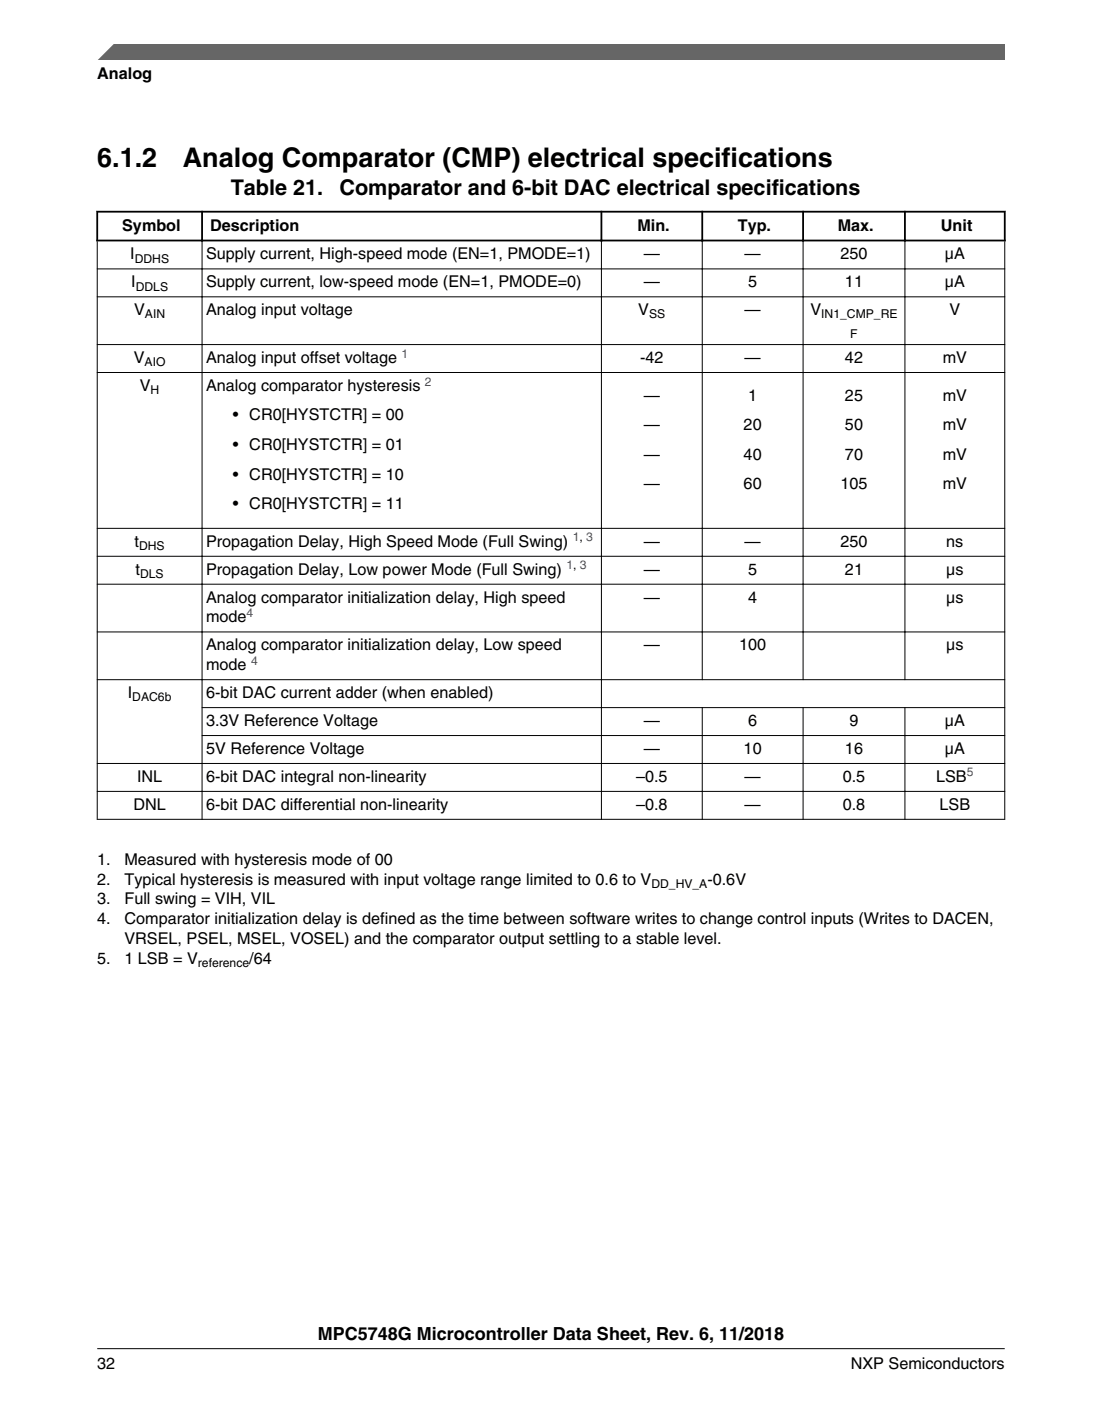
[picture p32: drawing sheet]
<svg xmlns="http://www.w3.org/2000/svg" width="216mm" height="274mm" viewBox="0 0 216 274" stroke-linecap="round" stroke-linejoin="round" font-family="sans-serif">
<defs><g id="words">
<g font-size="5.3">
<text x="19" y="32.7">6.1.2</text>
<text x="35.8" y="32.7">Analog Comparator (CMP) electrical specifications</text>
</g>
<g font-size="4.2">
<text x="45.2" y="38.2">Table 21.</text>
<text x="66.5" y="38.2">Comparator and 6-bit DAC electrical specifications</text>
</g>
<text font-size="3.5" x="62.3" y="262.3">MPC5748G Microcontroller Data Sheet, Rev. 6, 11/2018</text>
<g font-size="3.2">
<text x="19.1" y="15.5">Analog</text>
<text x="23.9" y="45.1">Symbol</text>
<text x="41.2" y="45.1">Description</text>
<text x="124.9" y="45.1">Min.</text>
<text x="144.5" y="45.1">Typ.</text>
<text x="164.1" y="45.1">Max.</text>
<text x="184.3" y="45.1">Unit</text>
<text x="25.5" y="50.8">I</text>
<text x="40.4" y="50.8">Supply current, High-speed mode (EN=1, PMODE=1)</text>
<text x="126.1" y="50.8">—</text>
<text x="145.9" y="50.8">—</text>
<text x="164.7" y="50.8">250</text>
<text x="185.1" y="50.8">μA</text>
<text x="25.7" y="56.3">I</text>
<text x="40.4" y="56.3">Supply current, low-speed mode (EN=1, PMODE=0)</text>
<text x="126.1" y="56.3">—</text>
<text x="146.6" y="56.3">5</text>
<text x="165.5" y="56.3">11</text>
<text x="185.1" y="56.3">μA</text>
<text x="26.3" y="61.7">V</text>
<text x="40.4" y="61.7">Analog input voltage</text>
<text x="125.1" y="61.7">V</text>
<text x="145.9" y="61.7">—</text>
<text x="158.8" y="61.7">V</text>
<text x="186" y="61.7">V</text>
<text x="26.2" y="71.1">V</text>
<text x="40.4" y="71.1">Analog input offset voltage</text>
<text x="125.4" y="71.1">-42</text>
<text x="145.9" y="71.1">—</text>
<text x="165.5" y="71.1">42</text>
<text x="184.7" y="71.1">mV</text>
<text x="27.4" y="76.5">V</text>
<text x="40.4" y="76.5">Analog comparator hysteresis</text>
<text x="45.6" y="82.3">• CR0[HYSTCTR] = 00</text>
<text x="126.1" y="78.4">—</text>
<text x="146.6" y="78.4">1</text>
<text x="165.5" y="78.4">25</text>
<text x="184.7" y="78.4">mV</text>
<text x="45.6" y="88.1">• CR0[HYSTCTR] = 01</text>
<text x="126.1" y="84.2">—</text>
<text x="145.7" y="84.2">20</text>
<text x="165.5" y="84.2">50</text>
<text x="184.7" y="84.2">mV</text>
<text x="45.6" y="93.9">• CR0[HYSTCTR] = 10</text>
<text x="126.1" y="90">—</text>
<text x="126.1" y="95.8">—</text>
<text x="145.7" y="90">40</text>
<text x="145.7" y="95.8">60</text>
<text x="164.7" y="95.8">105</text>
<text x="165.5" y="90">70</text>
<text x="184.7" y="90">mV</text>
<text x="184.7" y="95.8">mV</text>
<text x="45.6" y="99.7">• CR0[HYSTCTR] = 11</text>
<text x="26.4" y="107.1">t</text>
<text x="40.4" y="107.1">Propagation Delay, High Speed Mode (Full Swing)</text>
<text x="126.1" y="107.1">—</text>
<text x="145.9" y="107.1">—</text>
<text x="164.7" y="107.1">250</text>
<text x="185.4" y="107.1">ns</text>
<text x="26.6" y="112.5">t</text>
<text x="40.4" y="112.5">Propagation Delay, Low power Mode (Full Swing)</text>
<text x="126.1" y="112.5">—</text>
<text x="146.6" y="112.5">5</text>
<text x="165.5" y="112.5">21</text>
<text x="185.4" y="112.5">μs</text>
<text x="40.4" y="118">Analog comparator initialization delay, High speed</text>
<text x="126.1" y="118">—</text>
<text x="146.6" y="118">4</text>
<text x="185.4" y="118">μs</text>
<text x="40.4" y="121.9">mode</text>
<text x="40.4" y="127.3">Analog comparator initialization delay, Low speed</text>
<text x="40.4" y="131.2">mode</text>
<text x="126.1" y="127.3">—</text>
<text x="144.8" y="127.3">100</text>
<text x="185.4" y="127.3">μs</text>
<text x="25" y="136.7">I</text>
<text x="40.4" y="136.7">6-bit DAC current adder (when enabled)</text>
<text x="40.4" y="142.2">3.3V Reference Voltage</text>
<text x="126.1" y="142.2">—</text>
<text x="146.6" y="142.2">6</text>
<text x="166.4" y="142.2">9</text>
<text x="185.1" y="142.2">μA</text>
<text x="40.4" y="147.6">5V Reference Voltage</text>
<text x="126.1" y="147.6">—</text>
<text x="145.7" y="147.6">10</text>
<text x="165.5" y="147.6">16</text>
<text x="185.1" y="147.6">μA</text>
<text x="26.8" y="153.1">INL</text>
<text x="40.4" y="153.1">6-bit DAC integral non-linearity</text>
<text x="124.6" y="153.1">–0.5</text>
<text x="145.9" y="153.1">—</text>
<text x="165.1" y="153.1">0.5</text>
<text x="183.4" y="153.1">LSB</text>
<text x="26.1" y="158.6">DNL</text>
<text x="40.4" y="158.6">6-bit DAC differential non-linearity</text>
<text x="124.6" y="158.6">–0.8</text>
<text x="145.9" y="158.6">—</text>
<text x="165.1" y="158.6">0.8</text>
<text x="184.1" y="158.6">LSB</text>
<text x="19" y="169.3">1.</text>
<text x="19.1" y="173.2">2.</text>
<text x="24.4" y="169.3">Measured with hysteresis mode of 00</text>
<text x="24.4" y="173.2">Typical hysteresis is measured with input voltage range limited to 0.6 to V</text>
<text x="138.6" y="173.2">-0.6V</text>
<text x="19.1" y="177.1">3.</text>
<text x="24.4" y="177.1">Full swing = VIH, VIL</text>
<text x="19.1" y="181">4.</text>
<text x="24.4" y="181">Comparator initialization delay is defined as the time between software writes to change control inputs (Writes to DACEN,</text>
<text x="24.4" y="184.8">VRSEL, PSEL, MSEL, VOSEL) and the comparator output settling to a stable level.</text>
<text x="19.1" y="188.7">5.</text>
<text x="24.4" y="188.7">1 LSB = V</text>
<text x="48.8" y="188.7">/64</text>
<text x="19" y="268">32</text>
<text x="166.7" y="268">NXP Semiconductors</text>
</g>
<g font-size="2.4">
<text x="26.4" y="51.4">DDHS</text>
<text x="26.6" y="56.9">DDLS</text>
<text x="28.4" y="62.4">AIN</text>
<text x="127.2" y="62.4">SS</text>
<text x="160.9" y="62.4">IN1_CMP_RE</text>
<text x="28.3" y="71.7">AIO</text>
<text x="166.6" y="66.2">F</text>
<text x="29.5" y="77.2">H</text>
<text x="27.2" y="107.7">DHS</text>
<text x="27.4" y="113.2">DLS</text>
<text x="25.9" y="137.3">DAC6b</text>
<text x="127.6" y="173.8">DD_HV_A</text>
<text x="38.8" y="189.4">reference</text>
</g>
<g font-size="2.4" fill="#00f">
<text x="78.7" y="70">1</text>
<text x="83.3" y="75.5">2</text>
<text x="112.2" y="106">1, 3</text>
<text x="111" y="111.5">1, 3</text>
<text x="48.3" y="120.8">4</text>
<text x="49.2" y="130.2">4</text>
<text x="189.4" y="152">5</text>
</g>
</g></defs>
<path d="M18.9 41.5h178.1M18.9 47.1h178.1M19 41.3v6M39.6 41.3v6M117.8 41.3v6M137.6 41.3v6M157.3 41.3v6M177.3 41.3v6M196.8 41.3v6" fill="none" stroke="#000" stroke-width=".35"/>
<g fill="none" stroke="#000" stroke-width=".2">
<path d="M19 52.7h177.9M19 58.1h177.9M19 47.2v113.3M39.6 46.9v113.6M117.8 46.9v113.6M137.6 46.9v86.3M157.3 46.9v86.3M177.3 46.9v86.3M196.8 47.2v113.3M19 67.5h177.9M19 72.9h177.9M19 103.5h177.9"/>
<path d="M19 108.9h177.9M19 114.4h177.9M19 123.7h177.9M19 133.1h177.9M39.5 138.6h157.4M137.6 138.5v22M157.3 138.5v22M177.3 138.5v22M19 149.5h177.9M19 155h177.9M39.5 144h157.4M19 160.4h177.9"/>
</g>
<path d="M19 11.7l5.7-3.1 172.2 .1v3z" fill="#666"/>
<path d="M22.5 8.6l-3.1 3.1" fill="none" stroke="#666" stroke-width=".28"/>
<path d="M19 264.1h177.8" fill="none" stroke="#000" stroke-width=".2"/>
<use href="#words"/>
</svg>
